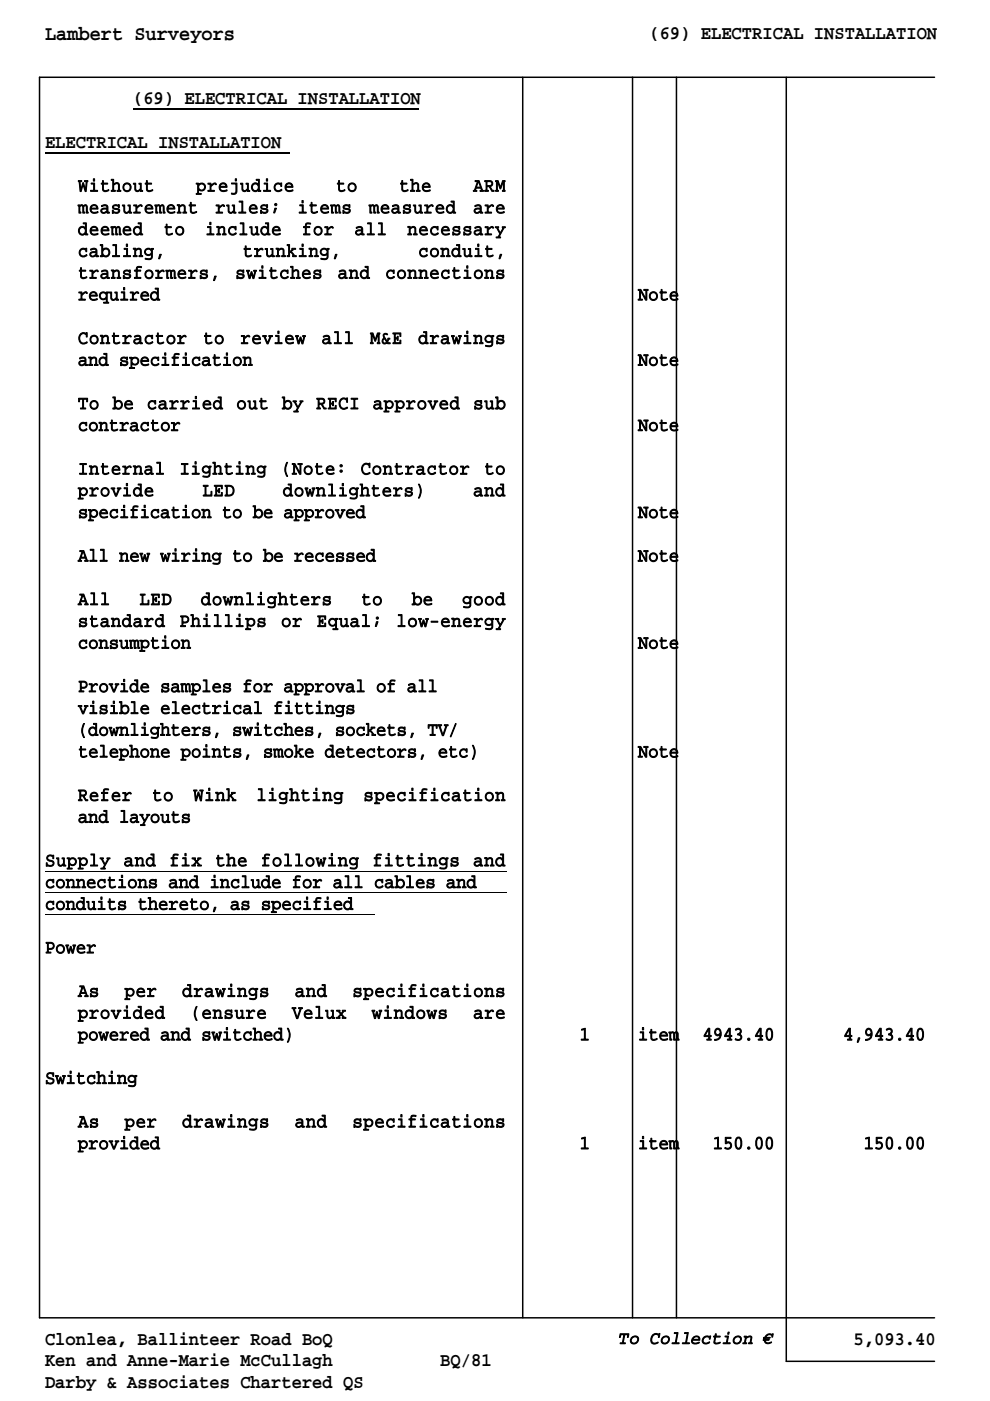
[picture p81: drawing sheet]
<svg xmlns="http://www.w3.org/2000/svg" width="210mm" height="297mm" viewBox="0 0 210 297" stroke-linecap="round" stroke-linejoin="round" font-family="sans-serif">
<defs><g id="words">
<text font-size="4.4" x="9.5" y="8.5">Lambert Surveyors</text>
<g font-size="4.1">
<text x="137.7" y="8.2">(69) ELECTRICAL INSTALLATION</text>
<text x="28.2" y="22.1">(69) ELECTRICAL INSTALLATION</text>
<text x="9.5" y="31.3">ELECTRICAL INSTALLATION</text>
<text x="16.5" y="40.6">Without</text>
<text x="41.6" y="40.6">prejudice</text>
<text x="71.2" y="40.6">to</text>
<text x="84.6" y="40.6">the</text>
<text x="100.3" y="40.6">ARM</text>
<text x="16.5" y="45.2">measurement</text>
<text x="45.6" y="45.2">rules;</text>
<text x="63.1" y="45.2">items</text>
<text x="78.2" y="45.2">measured</text>
<text x="100.3" y="45.2">are</text>
<text x="16.5" y="49.8">deemed</text>
<text x="34.7" y="49.8">to</text>
<text x="43.5" y="49.8">include</text>
<text x="64" y="49.8">for</text>
<text x="75.2" y="49.8">all</text>
<text x="86.4" y="49.8">necessary</text>
<text x="16.5" y="54.4">cabling,</text>
<text x="16.5" y="59">transformers,</text>
<text x="49.9" y="59">switches</text>
<text x="51.5" y="54.4">trunking,</text>
<text x="71.6" y="59">and</text>
<text x="81.7" y="59">connections</text>
<text x="88.7" y="54.4">conduit,</text>
<text x="16.5" y="63.6">required</text>
<text x="135.3" y="63.6">Note</text>
<text x="16.5" y="72.9">Contractor</text>
<text x="16.5" y="77.5">and specification</text>
<text x="43.1" y="72.9">to</text>
<text x="51" y="72.9">review</text>
<text x="68.2" y="72.9">all</text>
<text x="78.5" y="72.9">M&amp;E</text>
<text x="88.7" y="72.9">drawings</text>
<text x="135.3" y="77.5">Note</text>
<text x="16.5" y="86.7">To be carried out by RECI approved sub</text>
<text x="16.5" y="91.3">contractor</text>
<text x="135.3" y="91.3">Note</text>
<text x="16.5" y="100.6">Internal</text>
<text x="38.1" y="100.6">Iighting</text>
<text x="59.6" y="100.6">(Note:</text>
<text x="76.5" y="100.6">Contractor</text>
<text x="102.7" y="100.6">to</text>
<text x="16.5" y="105.2">provide</text>
<text x="42.9" y="105.2">LED</text>
<text x="60" y="105.2">downlighters)</text>
<text x="100.3" y="105.2">and</text>
<text x="16.5" y="109.8">specification to be approved</text>
<text x="135.3" y="109.8">Note</text>
<text x="16.5" y="119">All new wiring to be recessed</text>
<text x="135.3" y="119">Note</text>
<text x="16.5" y="128.2">All</text>
<text x="29.6" y="128.2">LED</text>
<text x="42.6" y="128.2">downlighters</text>
<text x="76.6" y="128.2">to</text>
<text x="87.3" y="128.2">be</text>
<text x="98" y="128.2">good</text>
<text x="16.5" y="132.9">standard</text>
<text x="16.5" y="137.5">consumption</text>
<text x="38.1" y="132.9">Phillips</text>
<text x="59.6" y="132.9">or</text>
<text x="67.2" y="132.9">Equal;</text>
<text x="84" y="132.9">low-energy</text>
<text x="135.3" y="137.5">Note</text>
<text x="16.5" y="146.7">Provide samples for approval of all</text>
<text x="16.5" y="151.3">visible electrical fittings</text>
<text x="16.5" y="155.9">(downlighters, switches, sockets, TV/</text>
<text x="16.5" y="160.5">telephone points, smoke detectors, etc)</text>
<text x="135.3" y="160.5">Note</text>
<text x="16.5" y="169.8">Refer</text>
<text x="32.3" y="169.8">to</text>
<text x="41" y="169.8">Wink</text>
<text x="54.4" y="169.8">lighting</text>
<text x="77.1" y="169.8">specification</text>
<text x="16.5" y="174.4">and layouts</text>
<text x="9.5" y="183.6">Supply</text>
<text x="26.2" y="183.6">and</text>
<text x="35.9" y="183.6">fix</text>
<text x="45.6" y="183.6">the</text>
<text x="55.3" y="183.6">following</text>
<text x="79" y="183.6">fittings</text>
<text x="100.3" y="183.6">and</text>
<text x="9.5" y="188.2">connections and include for all cables and</text>
<text x="9.5" y="192.8">conduits thereto, as specified</text>
<text x="9.5" y="202.1">Power</text>
<text x="16.5" y="211.3">As</text>
<text x="16.5" y="215.9">provided</text>
<text x="26.4" y="211.3">per</text>
<text x="38.6" y="211.3">drawings</text>
<text x="40.4" y="215.9">(ensure</text>
<text x="61.9" y="215.9">Velux</text>
<text x="62.5" y="211.3">and</text>
<text x="74.7" y="211.3">specifications</text>
<text x="78.8" y="215.9">windows</text>
<text x="100.3" y="215.9">are</text>
<text x="16.5" y="220.5">powered and switched)</text>
<text x="122.9" y="220.5">1</text>
<text x="135.3" y="220.5">item</text>
<text x="148.9" y="220.5">4943.40</text>
<text x="178.8" y="220.5">4,943.40</text>
<text x="9.5" y="229.8">Switching</text>
<text x="16.5" y="239">As</text>
<text x="26.4" y="239">per</text>
<text x="38.6" y="239">drawings</text>
<text x="62.5" y="239">and</text>
<text x="74.7" y="239">specifications</text>
<text x="16.5" y="243.6">provided</text>
<text x="122.9" y="243.6">1</text>
<text x="135.3" y="243.6">item</text>
<text x="151.1" y="243.6">150.00</text>
<text x="183.1" y="243.6">150.00</text>
<text x="9.5" y="285.1">Clonlea, Ballinteer Road BoQ</text>
<text x="181" y="285.1">5,093.40</text>
<text x="9.5" y="289.7">Ken and Anne-Marie McCullagh</text>
<text x="93.4" y="289.7">BQ/81</text>
<text x="9.5" y="294.3">Darby &amp; Associates Chartered QS</text>
</g>
<text font-size="3.8" x="131.3" y="284.9">To Collection €</text>
</g></defs>
<path d="M110.8 16.4v263M134.1 16.4v263M143.4 16.4v263M166.7 16.4v272.2h31.4M198.1 16.4h-189.7v263h189.7" fill="none" stroke="#000" stroke-width=".32"/>
<path d="M9.5 32.4h51.9M28.2 23.2h60.5" fill="none" stroke="#000" stroke-width=".4"/>
<path d="M9.5 184.7h97.8M9.5 189.3h97.8M9.5 193.9h69.9" fill="none" stroke="#000" stroke-width=".21"/>
<use href="#words"/>
</svg>
